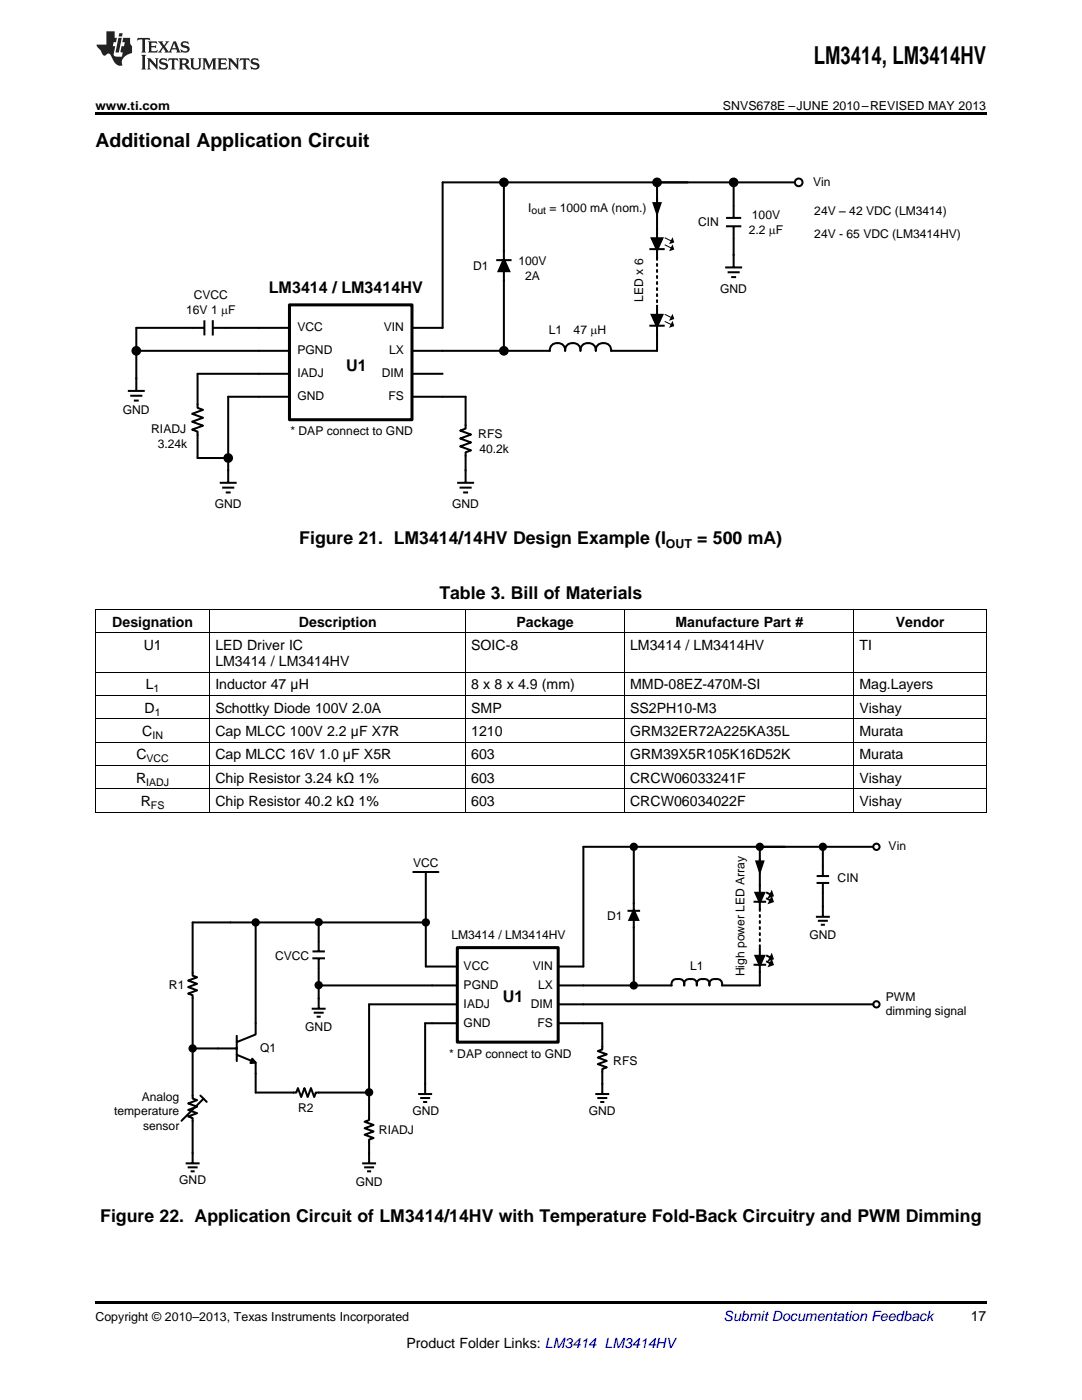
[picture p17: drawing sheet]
<svg xmlns="http://www.w3.org/2000/svg" width="216mm" height="279mm" viewBox="0 0 216 279" stroke-linecap="round" stroke-linejoin="round" font-family="sans-serif">
<defs><g id="words">
<text font-size="4.9" x="162.4" y="12.8">LM3414, LM3414HV</text>
<text font-size="3.9" x="19" y="29.3">Additional Application Circuit</text>
<g font-size="3.5">
<text x="59.7" y="108.7">Figure 21. LM3414/14HV Design Example (I</text>
<text x="139.1" y="108.7">= 500 mA)</text>
<text x="87.7" y="119.6">Table 3. Bill of Materials</text>
<text x="20" y="243.9">Figure 22. Application Circuit of LM3414/14HV with Temperature Fold-Back Circuitry and PWM Dimming</text>
</g>
<g font-size="3.2">
<text x="53.6" y="58.4">LM3414 / LM3414HV</text>
<text x="69" y="74.1">U1</text>
<text x="100.3" y="200">U1</text>
</g>
<g font-size="2.8">
<text x="22.4" y="125.1">Designation</text>
<text x="59.7" y="125.1">Description</text>
<text x="103" y="125.1">Package</text>
<text x="134.8" y="125.1">Manufacture Part #</text>
<text x="178.8" y="125.1">Vendor</text>
<text x="28.7" y="129.8">U1</text>
<text x="43" y="129.8">LED Driver IC</text>
<text x="94" y="129.8">SOIC-8</text>
<text x="125.7" y="129.8">LM3414 / LM3414HV</text>
<text x="171.5" y="129.8">TI</text>
<text x="29.1" y="137.6">L</text>
<text x="43" y="132.9">LM3414 / LM3414HV</text>
<text x="43" y="137.6">Inductor 47 µH</text>
<text x="94" y="137.6">8 x 8 x 4.9 (mm)</text>
<text x="125.7" y="137.6">MMD-08EZ-470M-SI</text>
<text x="171.5" y="137.6">Mag.Layers</text>
<text x="28.9" y="142.2">D</text>
<text x="43" y="142.2">Schottky Diode 100V 2.0A</text>
<text x="94" y="142.2">SMP</text>
<text x="125.7" y="142.2">SS2PH10-M3</text>
<text x="171.5" y="142.2">Vishay</text>
<text x="28.4" y="146.9">C</text>
<text x="43" y="146.9">Cap MLCC 100V 2.2 µF X7R</text>
<text x="94" y="146.9">1210</text>
<text x="125.7" y="146.9">GRM32ER72A225KA35L</text>
<text x="171.5" y="146.9">Murata</text>
<text x="27.2" y="151.6">C</text>
<text x="43" y="151.6">Cap MLCC 16V 1.0 µF X5R</text>
<text x="94" y="151.6">603</text>
<text x="125.7" y="151.6">GRM39X5R105K16D52K</text>
<text x="171.5" y="151.6">Murata</text>
<text x="27.2" y="156.2">R</text>
<text x="28.1" y="160.9">R</text>
<text x="43" y="156.2">Chip Resistor 3.24 kΩ 1%</text>
<text x="43" y="160.9">Chip Resistor 40.2 kΩ 1%</text>
<text x="94" y="156.2">603</text>
<text x="94" y="160.9">603</text>
<text x="125.7" y="156.2">CRCW06033241F</text>
<text x="125.7" y="160.9">CRCW06034022F</text>
<text x="171.5" y="156.2">Vishay</text>
<text x="171.5" y="160.9">Vishay</text>
<text x="193.7" y="263.6">17</text>
<text x="81.1" y="269">Product Folder Links: LM3414 LM3414HV</text>
</g>
<text font-size="2.8" fill="#0000c8" x="144.4" y="263.6">Submit Documentation Feedback</text>
<g font-size="2.5">
<text x="19" y="21.9">www.ti.com</text>
<text x="144.3" y="21.9">SNVS678E –JUNE 2010–REVISED MAY 2013</text>
<text x="132.9" y="109.4">OUT</text>
<text x="19" y="263.6">Copyright © 2010–2013, Texas Instruments Incorporated</text>
</g>
<g font-size="2.4">
<text x="162.3" y="37.1">Vin</text>
<text x="105.4" y="42.4">I</text>
<text x="109.6" y="42.4">= 1000 mA (nom.)</text>
<text x="139.3" y="45.2">CIN</text>
<text x="149.4" y="46.6">2.2 PF</text>
<text x="150" y="43.7">100V</text>
<text x="162.5" y="42.9">24V ± 42 VDC (LM3414)</text>
<text x="162.5" y="47.5">24V - 65 VDC (LM3414HV)</text>
<text x="94.4" y="53.9">D1</text>
<text x="103.4" y="52.9">100V</text>
<text x="38.7" y="59.7">CVCC</text>
<text x="104.8" y="55.8">2A</text>
<text x="143.7" y="58.5">GND</text>
<text x="37.2" y="62.8">16V 1 PF</text>
<text x="128.4" y="60.2" transform="rotate(-90 128.4 60.2)">LED x 6</text>
<text x="59.4" y="70.7">PGND</text>
<text x="59.4" y="66.2">VCC</text>
<text x="76.6" y="66.2">VIN</text>
<text x="77.6" y="70.7">LX</text>
<text x="109.5" y="66.6">L1</text>
<text x="114.5" y="66.6">47 PH</text>
<text x="59.4" y="75.3">IADJ</text>
<text x="76.2" y="75.3">DIM</text>
<text x="24.5" y="82.6">GND</text>
<text x="59.4" y="79.9">GND</text>
<text x="77.5" y="79.9">FS</text>
<text x="30.2" y="86.4">RIADJ</text>
<text x="31.5" y="89.5">3.24k</text>
<text x="58" y="86.8">* DAP connect to GND</text>
<text x="95.4" y="87.3">RFS</text>
<text x="95.7" y="90.3">40.2k</text>
<text x="42.9" y="101.3">GND</text>
<text x="90.2" y="101.3">GND</text>
<text x="82.4" y="173.1">VCC</text>
<text x="177.3" y="169.7">Vin</text>
<text x="167.1" y="176">CIN</text>
<text x="121.2" y="183.6">D1</text>
<text x="54.9" y="191.7">CVCC</text>
<text x="90.1" y="187.3">LM3414 / LM3414HV</text>
<text x="161.5" y="187.3">GND</text>
<text x="33.7" y="197.4">R1</text>
<text x="92.5" y="197.4">PGND</text>
<text x="92.5" y="193.6">VCC</text>
<text x="106.3" y="193.6">VIN</text>
<text x="107.4" y="197.4">LX</text>
<text x="137.7" y="193.6">L1</text>
<text x="148.6" y="194.8" transform="rotate(-90 148.6 194.8)">High power LED Array</text>
<text x="92.5" y="201.2">IADJ</text>
<text x="105.9" y="201.2">DIM</text>
<text x="176.8" y="199.7">PWM</text>
<text x="176.8" y="202.6">dimming signal</text>
<text x="51.9" y="210">Q1</text>
<text x="60.9" y="205.7">GND</text>
<text x="92.5" y="204.9">GND</text>
<text x="107.2" y="204.9">FS</text>
<text x="89.6" y="211.1">* DAP connect to GND</text>
<text x="122.4" y="212.4">RFS</text>
<text x="28.3" y="219.7">Analog</text>
<text x="59.5" y="221.9">R2</text>
<text x="22.8" y="222.6">temperature</text>
<text x="28.5" y="225.5">sensor</text>
<text x="75.6" y="226.3">RIADJ</text>
<text x="82.3" y="222.5">GND</text>
<text x="117.5" y="222.5">GND</text>
<text x="35.8" y="236.4">GND</text>
<text x="71" y="236.6">GND</text>
</g>
<g font-size="2.1">
<text x="106.1" y="42.8">out</text>
<text x="30.7" y="138.1">1</text>
<text x="30.9" y="142.8">1</text>
<text x="30.4" y="147.5">IN</text>
<text x="29.2" y="152.1">VCC</text>
<text x="29.2" y="156.8">IADJ</text>
<text x="30.1" y="161.4">FS</text>
</g>
</g></defs>
<path d="M19 259.7h177.8v.5h-177.8z" fill="#000"/>
<path d="M111.4 192.9h5" fill="none" stroke="#000" stroke-width=".4"/>
<path d="M91.3 189.1h20.1v18.9h-20.1z" fill-rule="evenodd" fill="#fff"/>
<path d="M91.3 189.1h20.1v18.9h-20.1z" fill="none" stroke="#000" stroke-width=".6"/>
<g fill="none" stroke="#000" stroke-width=".4">
<path d="M126.5 169v27.7M150.4 180h2.5M150.7 178.2h1.8l-.9 1.9zM151.6 169v12.6M152.9 179.3l.8 .4M152.9 178.1l.8 .4M162.9 176.2h2.6M163 174.8h2.4M164.2 169v5.8M164.2 176.3v6.6M174.3 169h-57.9v23.9M85 192.9h6.3"/>
<path d="M86.2 196.7h5.1M125.2 181.8h2.5M126.5 181.6l.8 2h-1.7zM150.4 192.5h2.5M150.7 190.8h1.8l-.9 1.9zM151.6 189.1v7.6h-7.5a1.01 1.01 0 0 0-1.3-1.3 1.01 1.01 0 0 0-1.2 1.3 1.02 1.02 0 0 0-1.3-1.3 1.01 1.01 0 0 0-1.3 1.3 1.01 1.01 0 0 0-1.2-1.3 1.01 1.01 0 0 0-1.3 1.3 1.01 1.01 0 0 0-1.2-1.3 1.01 1.01 0 0 0-1.3 1.3h-22.6M152.9 191.8l.8 .5M152.9 190.7l.8 .4M162.8 183h2.8M163.2 183.8h2M163.8 184.6h.8M73.6 200.4h17.7"/>
<path d="M86.2 204.2h5.1M111.4 204.2h8.8v5.2l-.9 .4 1.8 .6-1.8 .7 1.8 .6-1.8 .7 1.8 .6-.9 .3v4.9M111.4 200.4h5M118.8 218.3h2.8M119.2 219.1h2M119.8 219.9h.8"/>
<circle cx="126.5" cy="169" r=".63"/>
<circle cx="164.2" cy="169" r=".63"/>
<circle cx="126.5" cy="196.7" r=".63"/>
</g>
<g fill="#000">
<path d="M150.7 178.2h1.8l-.9 1.9zM150.6 171.7h2l-1 3zM154 177.6l.4 1.3-1.3 .4zM126.5 181.6l.8 2h-1.7zM150.7 190.8h1.8l-.9 1.9zM154 191.3l.4 1.3-1.3 .5zM154 190.1l.4 1.3-1.3 .5zM154 178.7l.4 1.3-1.3 .5z"/>
<circle cx="126.5" cy="169" r=".63"/>
<circle cx="164.2" cy="169" r=".63"/>
<circle cx="126.5" cy="196.7" r=".63"/>
</g>
<path d="M151.6 181.4v7.9" fill="none" stroke="#000" stroke-width=".4" stroke-dasharray=".4 .8"/>
<circle cx="174.9" cy="169" r=".63" fill="#fff"/>
<g fill="none" stroke="#000" stroke-width=".4">
<circle cx="151.6" cy="169" r=".63"/>
<circle cx="174.9" cy="169" r=".63"/>
</g>
<circle cx="151.6" cy="169" r=".63" fill="#000"/>
<circle cx="174.9" cy="200.4" r=".63" fill="#fff"/>
<g fill="none" stroke="#000" stroke-width=".4">
<path d="M82.2 65.4h6.1M82.5 174h5M85 174v18.9M51 184.1v22.4l-3.8 1.5M62.3 191.3h2.5M62.4 189.9h2.4M63.6 184v5.9M63.6 191.4v9.8M63.6 196.7h22.6M85 184.1h-46.6v10.6l.9 .3-1.8 .7 1.8 .6-1.8 .7 1.8 .6-1.8 .7 .9 .3v20.6l.9 .4-1.8 .6 1.8 .7-1.8 .6 1.8 .7-1.8 .6 .9 .3v9M38.4 209.2h8.8M40 218.6l1.2 1.3"/>
<path d="M40.6 219.3l-4.4 4.4M47.2 206.7v5.1M50.3 211.3l.7 .8h-1zM62.2 201.3h2.8M62.6 202.1h2M63.2 202.9h.8M73.6 218.3v5.2l-.8 .4 1.7 .6-1.7 .7 1.7 .6-1.7 .7 1.7 .6-.9 .3v4.7M73.6 200.4v17.6h-10.6l-.3 .9-.7-1.7-.6 1.7-.6-1.7-.7 1.7-.6-1.7-.4 .8h-8.1v-5.9l-3.8-1.6M83.4 218.3h2.8M83.8 219.1h2M84.4 219.9h.8M86.2 204.2h-1.4v14"/>
<path d="M116.4 200.4h57.9M37 232.2h2.8M37.4 233h2M38 233.8h.8M72.3 232.2h2.7M72.7 233h1.9M73.2 233.8h.9"/>
<circle cx="51" cy="184.1" r=".63"/>
<circle cx="63.6" cy="184" r=".63"/>
<circle cx="63.6" cy="196.6" r=".63"/>
<circle cx="85" cy="184.1" r=".63"/>
<circle cx="38.4" cy="209.2" r=".63"/>
<circle cx="73.6" cy="218" r=".63"/>
<circle cx="174.9" cy="200.4" r=".63"/>
</g>
<g fill="#000">
<path d="M50.3 211.3l.7 .8h-1z"/>
<circle cx="51" cy="184.1" r=".63"/>
<circle cx="63.6" cy="184" r=".63"/>
<circle cx="63.6" cy="196.6" r=".63"/>
<circle cx="85" cy="184.1" r=".63"/>
<circle cx="38.4" cy="209.2" r=".63"/>
<circle cx="73.6" cy="218" r=".63"/>
</g>
<g fill="none" stroke="#000" stroke-width=".2">
<path d="M19 138.8h177.8M19 134.1h177.8M19 126.3h177.8M19 121.7h177.8M19.1 121.7v40.4M41.9 121.7v40.4M92.9 121.7v40.4M124.6 121.7v40.4M170.4 121.7v40.4M196.8 121.7v40.4M19 157.4h177.8M19 152.8h177.8"/>
<path d="M19 148.1h177.8M19 143.5h177.8M19 162.1h177.8"/>
</g>
<path d="M57.8 60.8h24.4v23h-24.4z" fill-rule="evenodd" fill="#fff"/>
<path d="M57.8 60.8h24.4v23h-24.4z" fill="none" stroke="#000" stroke-width=".6"/>
<g fill="none" stroke="#000" stroke-width=".4">
<path d="M100.5 36.4v33.6M131.1 36.4v15.3M146.4 36.4v7.1M158.6 36.4h-70.3v29M99 51.9h3.1M100.5 51.7l1.1 2.4h-2.1zM129.6 49.7h3M130 47.5h2.2l-1.1 2.4zM144.7 53.4h3.4M144.9 45.2h3M144.9 43.5h3M145.2 54.3h2.4"/>
<path d="M145.9 55.3h1M146.4 45.3v7.9M51.6 65.4h6.2M51.6 70h6.2M51.6 79.2h6.2M57.8 74.6h-18.4v6.8l1.1 .4-2.2 .8 2.2 .8-2.2 .8 2.2 .7-2.2 .8 1.1 .4v5.3M82.2 79.2h10.7v6.3l-1.1 .4 2.2 .8-2.2 .8 2.2 .8-2.2 .8 2.2 .8-1.1 .4v5.9M82.2 74.6h6.1M129.6 65h3M130 62.8h2.2l-1.1 2.4zM131.1 60.8v9.2h-9.2a1.53 1.53 0 0 0-1.5-1.5 1.53 1.53 0 0 0-1.5 1.5 1.53 1.53 0 0 0-1.5-1.5 1.53 1.53 0 0 0-1.6 1.5 1.53 1.53 0 0 0-1.5-1.5 1.53 1.53 0 0 0-1.5 1.5 1.53 1.53 0 0 0-1.6-1.5 1.53 1.53 0 0 0-1.5 1.5h-27.5M91.2 96.4h3.4"/>
<path d="M91.7 97.3h2.4M92.4 98.3h1"/>
<circle cx="100.5" cy="36.4" r=".76"/>
<circle cx="146.4" cy="36.4" r=".76"/>
<circle cx="100.5" cy="70" r=".76"/>
</g>
<g fill="#000">
<path d="M100.5 51.7l1.1 2.4h-2.1zM130 47.5h2.2l-1.1 2.4zM130.1 40.3h2l-1 3zM134.2 48.8l.3 1-1 .4zM134.2 47.3l.3 1.1-1 .3zM130 62.8h2.2l-1.1 2.4zM134.2 64l.3 1.1-1 .3zM134.2 62.6l.3 1.1-1 .3z"/>
<circle cx="100.5" cy="36.4" r=".76"/>
<circle cx="146.4" cy="36.4" r=".76"/>
<circle cx="100.5" cy="70" r=".76"/>
</g>
<path d="M132.6 48.9l1.4 .6M132.6 47.4l1.4 .7M132.6 64.1l1.4 .7M132.6 62.7l1.4 .7" fill="none" stroke="#000" stroke-width=".2"/>
<path d="M131.1 51.5v9.6" fill="none" stroke="#000" stroke-width=".4" stroke-dasharray=".4 .8"/>
<circle cx="159.4" cy="36.4" r=".76" fill="#fff"/>
<g fill="none" stroke="#000" stroke-width=".4">
<path d="M25.5 78h3.4M26 79h2.4M26.7 79.9h1M27.2 70h24.4M40.8 65.4h-13.6v12.5M40.8 63.9v3M42.5 63.9v3.1M42.6 65.4h9M51.6 79.2h-6.1v17M39.4 91.4h6.1M43.8 96.4h3.4M44.3 97.3h2.4"/>
<path d="M45 98.3h1"/>
<circle cx="131.1" cy="36.4" r=".76"/>
<circle cx="159.4" cy="36.4" r=".76"/>
<circle cx="27.2" cy="70" r=".76"/>
<circle cx="45.5" cy="91.4" r=".76"/>
</g>
<g fill="#000">
<circle cx="131.1" cy="36.4" r=".76"/>
<circle cx="27.2" cy="70" r=".76"/>
<circle cx="45.5" cy="91.4" r=".76"/>
</g>
<path d="M19 22.5h177.8v.5h-177.8z" fill="#000"/>
<g fill="#231f20">
<path d="M27.5 7.6l-.1 .5 .4-.2h.6v.1v2.1l-.2 .4h1l-.3-.4v-2.1l.1-.1h.5l.5 .2-.2-.5zM29.5 8.3l.2 .3v1.5l-.2 .4h1.8l.2-.6a1.04 1.04 0 0 1-1.3 .2v-.7h.6l.3 .2v-.6l-.3 .2h-.6v-.6l.8-.1 .4 .3-.2-.5zM31.5 8.3l.9 1.1-.9 1.1h.8l-.2-.2 .5-.7 .4 .7-.2 .2h1.5l-.1-.2 .1-.4h.9l.1 .4-.2 .2h1l-.3-.3-.7-1.9h-.5l-.9 2-.8-1 .9-1h-.8l.1 .3-.3 .5-.4-.6 .2-.2zM34.7 8.6l.4 1h-.7zM36.3 8.4a.63 .63 0 0 0-.2 .7 .63 .63 0 0 0 .6 .4l.6 .2 .1 .2a.75 .75 0 0 1-.7 .4 .75 .75 0 0 1-.6-.5l.1 .7 .1-.1a1.11 1.11 0 0 0 1.5-.6 1.13 1.13 0 0 0-1.2-.8l-.1-.4a1.04 1.04 0 0 1 1.2 .2l-.2-.5-.1 .1-.5-.2zM28.2 10.9l.2 .4v2.2l-.2 .4h1l-.3-.4v-2.2l.3-.4zM29.3 11.6l.3 .4v1.5l-.3 .4h.8l-.2-.4v-1.3l1.5 1.7v-1.9l.2-.4h-.7l.2 .4v.9l-1.1-1.3zM32 11.8a.62 .62 0 0 0-.2 .7 .62 .62 0 0 0 .6 .4l.6 .1 .1 .3a.76 .76 0 0 1-.7 .3 .76 .76 0 0 1-.6-.4l.1 .7 .1-.1a1.11 1.11 0 0 0 1.5-.6 1.13 1.13 0 0 0-1.2-.8l-.1-.4a1.04 1.04 0 0 1 1.2 .2l-.2-.6-.1 .1-.5-.1zM33.7 11.6l-.2 .6a.61 .61 0 0 1 .8-.3v1.6l-.2 .4h.9l-.2-.4v-1.6a.63 .63 0 0 1 .8 .3l-.2-.6zM35.6 11.6l.3 .4v1.5l-.3 .4h1l-.2-.2v-.8l.5 .2a.76 .76 0 0 0 1.2 .7l-1-1a.58 .58 0 0 0 .6-.5 .58 .58 0 0 0-.5-.6zM36.4 11.9h.1a.45 .45 0 0 1 .5 .1 .45 .45 0 0 1 .1 .5l-.7 .2zM37.9 11.6l.2 .2a2.17 2.17 0 0 0 .3 1.9 .99 .99 0 0 0 1.6-.6v-1.1l.2-.4h-.7l.2 .2a1.92 1.92 0 0 1-.2 1.8 .6 .6 0 0 1-.9-.5v-1.1l.2-.4zM40.4 11.6l.2 .4v1.5l-.2 .4h.7l-.2-.4v-1.4l.8 1.8 .8-1.8v1.4l-.2 .4h.9l-.2-.4v-1.5l.2-.4h-.8l-.6 1.5-.6-1.5zM43.4 11.6l.2 .4v1.5l-.2 .4h1.8l.2-.6a1.04 1.04 0 0 1-1.3 .1v-.6h.5l.4 .2v-.6l-.4 .2h-.5v-.7h.8l.3 .3-.1-.6zM45.5 11.6l.2 .4v1.5l-.2 .4h.7l-.2-.4v-1.3l1.5 1.7v-1.9l.2-.4h-.7l.2 .4v.9l-1.1-1.3zM47.9 11.6l-.1 .6a.61 .61 0 0 1 .8-.3v1.6l-.3 .4h1l-.3-.4 .1-1.6a.63 .63 0 0 1 .7 .3l-.1-.6zM50.2 11.8a.62 .62 0 0 0-.2 .7 .62 .62 0 0 0 .6 .4l.6 .1 .2 .3a.76 .76 0 0 1-.8 .3 .76 .76 0 0 1-.6-.4l.1 .7 .2-.1a1.11 1.11 0 0 0 1.5-.6 1.13 1.13 0 0 0-1.3-.8l-.1-.4a1.04 1.04 0 0 1 1.2 .2l-.1-.6-.2 .1-.5-.1z"/>
<path d="M21.2 6.3v2.6h-1.9l.1 .4 .7 .9a.91 .91 0 0 0 1 .8 .56 .56 0 0 1 .5-.3 .56 .56 0 0 1 .5 .3l.4 .8a1.53 1.53 0 0 0 1.9 1.2 1.54 1.54 0 0 1 1-2.1l.9-.3v-1.4a1.52 1.52 0 0 1-.3-1.6h-1.4l-.2 .8h.5l-.2 .8h-.4l-.2 1v.2l.4 .1-.2 .8a1.93 1.93 0 0 1-1.6-.3l.3-1.8h-.5l.2-.8h.4l.2-.8h-.4v-1.3zM23.6 7.6l-.6 2.9h.7l.6-2.9zM23.8 6.6l-.1 .7h.6l.2-.7z"/>
</g>
<use href="#words"/>
</svg>
